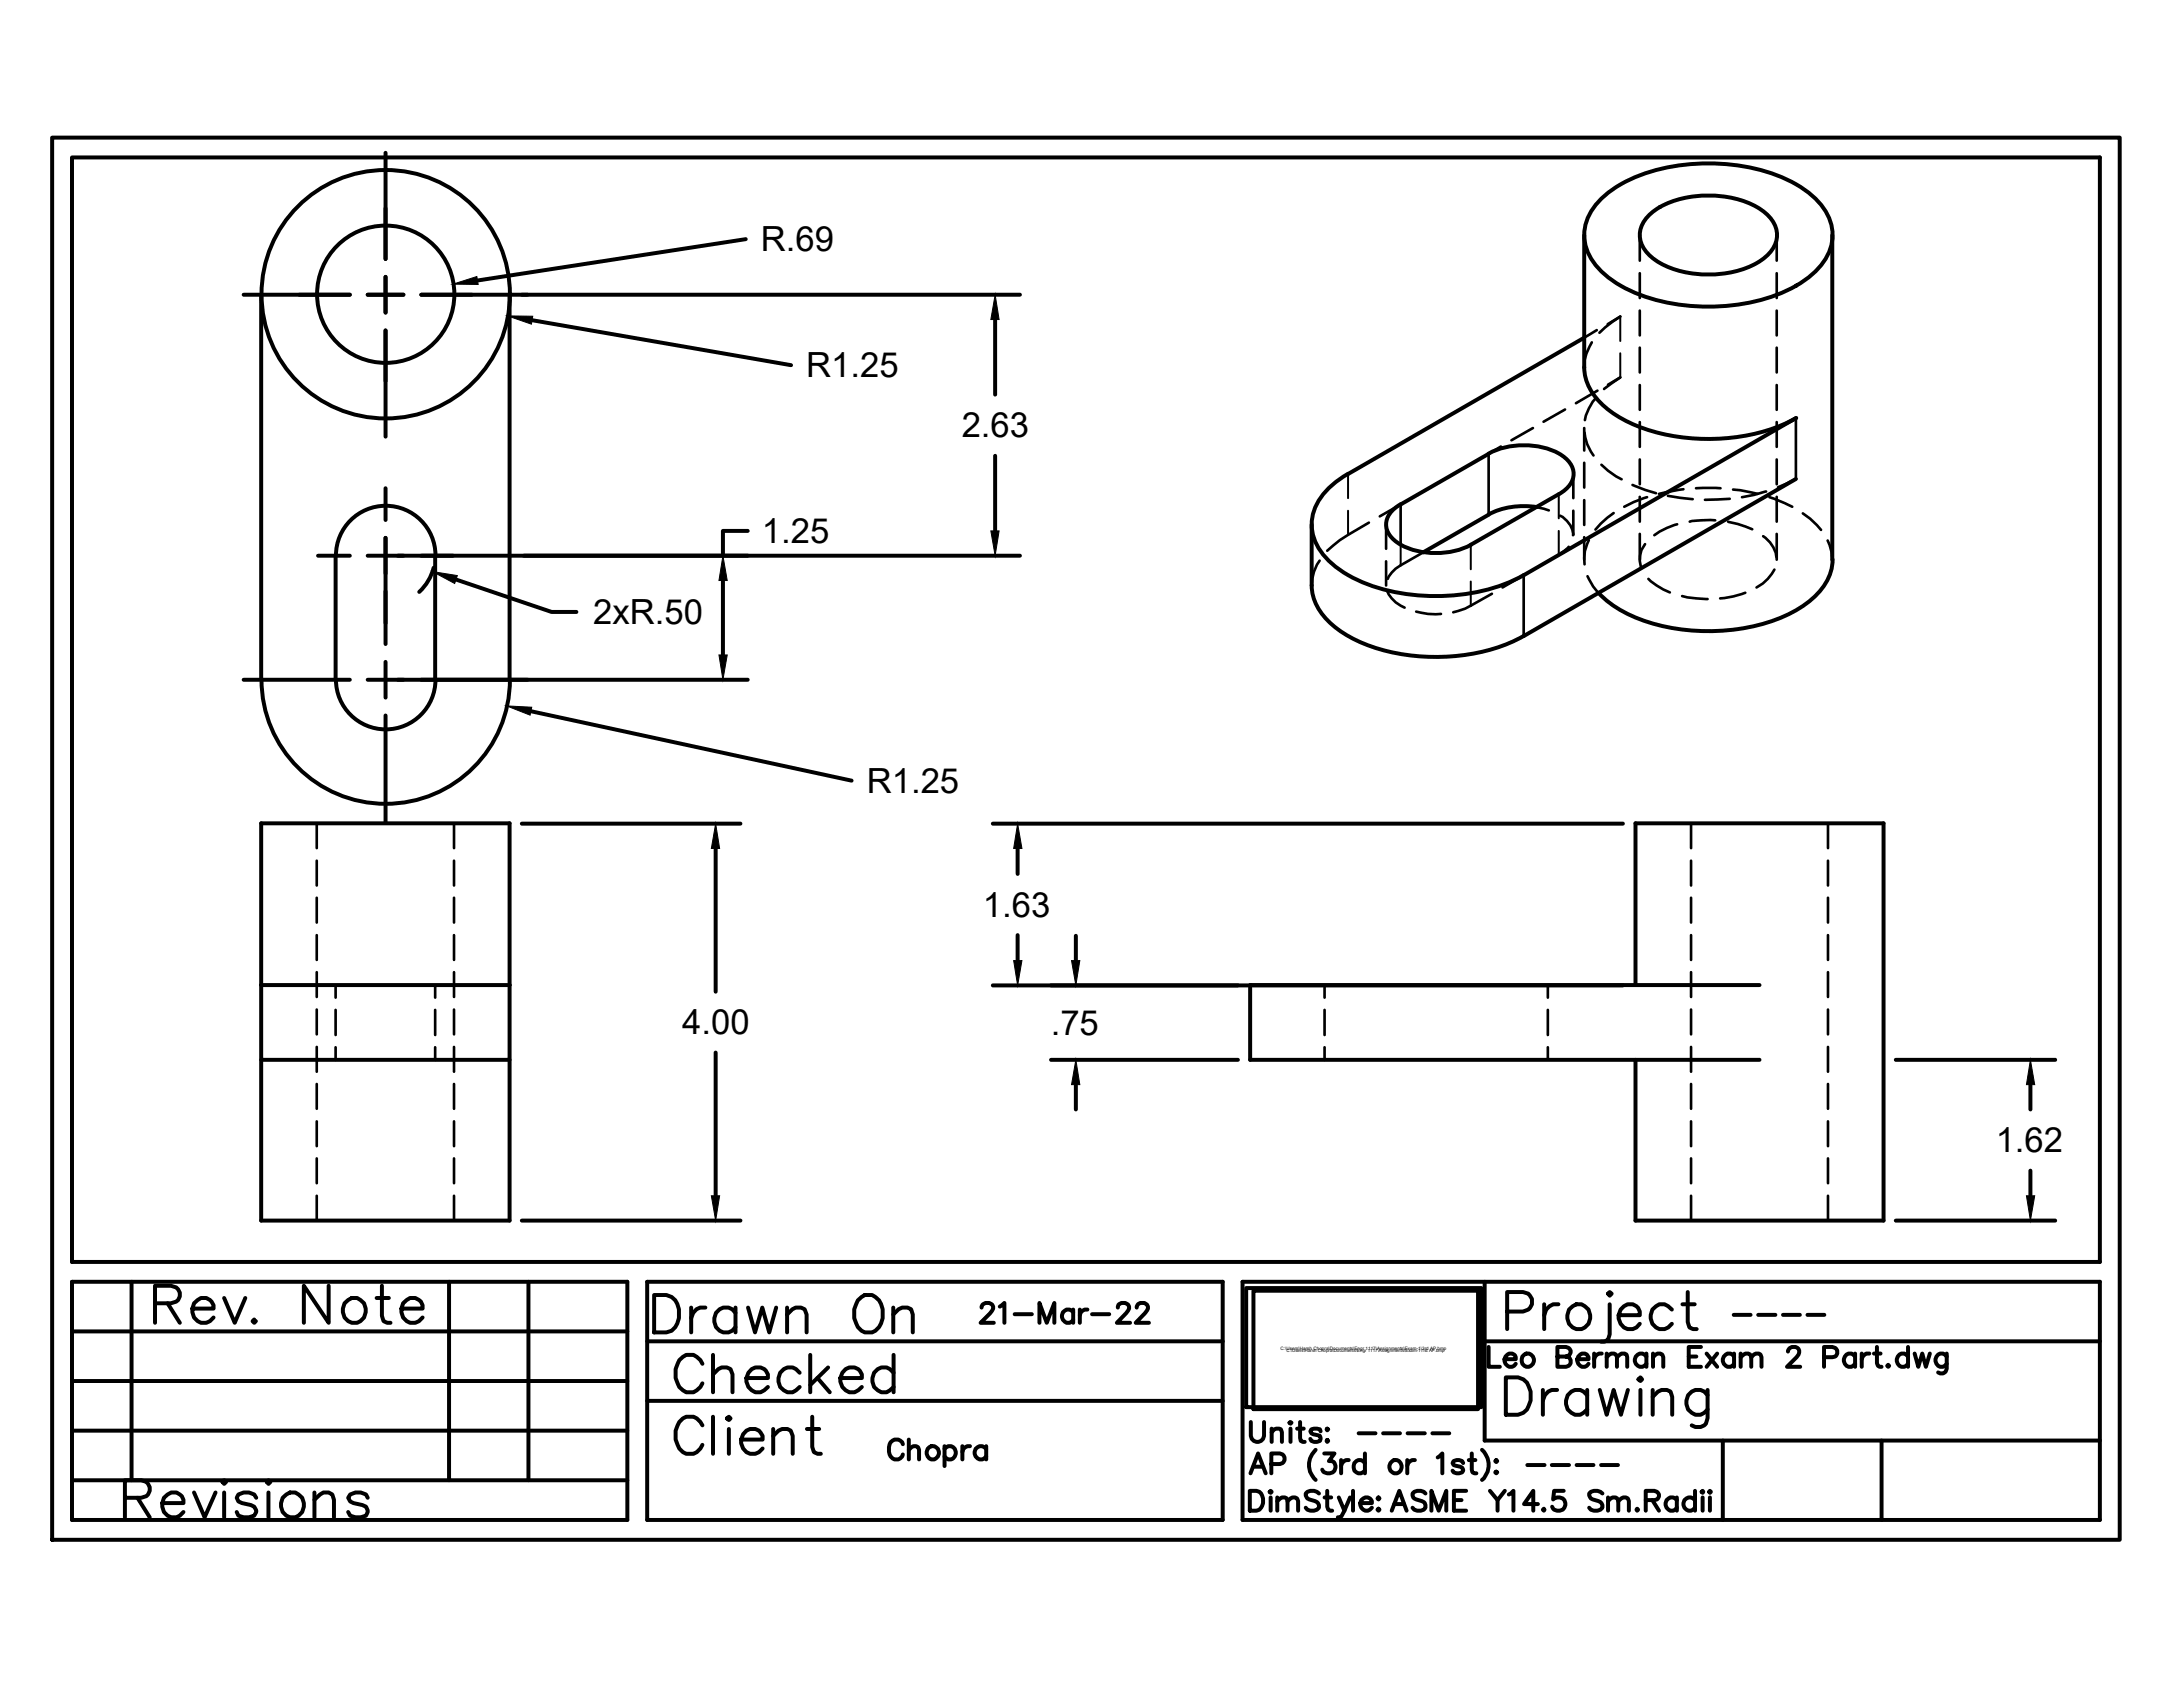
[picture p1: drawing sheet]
<svg xmlns="http://www.w3.org/2000/svg" width="279mm" height="216mm" viewBox="0 0 279 216" stroke-linecap="round" stroke-linejoin="round" font-family="sans-serif">
<defs><g id="words">
<text font-size="10.6" x="191.6" y="183.8">Drawing</text>
<g font-size="8.8">
<text x="82.5" y="171.8">Drawn On</text>
<text x="85.4" y="179.6">Checked</text>
<text x="85.4" y="187.3">Client</text>
<text x="14.8" y="195.4">Revisions</text>
</g>
<text font-size="8.4" x="18.7" y="170.4">Rev. Note</text>
<text font-size="6.6" x="112.5" y="188.7">Chopra</text>
<text font-size="5.7" x="124.2" y="170.4">21-Mar-22</text>
<g font-size="4.4">
<text x="97.4" y="32.2">R.69</text>
<text x="103.2" y="48.3">R1.25</text>
<text x="123.1" y="56">2.63</text>
<text x="97.5" y="69.5">1.25</text>
<text x="75.9" y="79.8">2xR.50</text>
<text x="110.9" y="101.4">R1.25</text>
<text x="125.8" y="117.3">1.63</text>
<text x="87.3" y="132.4">4.00</text>
<text x="134.5" y="132.4">.75</text>
<text x="255.4" y="147.5">1.62</text>
</g>
<text font-size="2.6" x="220.8" y="169.3">----</text>
<g font-size=".6">
<text x="163.9" y="172.8">C:\Users\Harsh Chopra\Documents\Engr 1117\Assignments\Exam-1\3rd AP.bmp</text>
<text x="164.7" y="173">C:\Users\Harsh Chopra\Documents\Engr 1117\Assignments\Exam-1\1st AP.bmp</text>
</g>
</g></defs>
<!-- layer: MD_Hidden -->
<g fill="none" stroke="#000" stroke-width=".34">
<path d="M209.9 30.1v3.3M209.9 35v3.1M209.9 39.8v3.1M227.4 30.1v3.3M227.4 35v3.1M227.4 39.8v3.1M192.1 57.2l-1.6 .9M196.2 54.8l-2.8 1.5M200.3 52.4l-2.7 1.6M202.8 54.8v2.9M202.8 59.2v3.2M202.8 55.4a5.6 5.6 0 0 0 1.1 2.9"/>
<path d="M203.7 43.8a5.9 5.9 0 0 0-.9 3.2M204.2 51a6 6 0 0 0-1.4 2.8M204.4 42.2l-1.6 1M204.5 50l-2.8 1.6M205 59.5l.8 .7 1.7 1.1M205.8 41.5l1.6-1-2 1.4-.7 .7M205.8 49.2l1.6-.9-2.1 1.5M209.9 44.5v3.2M209.9 49.3v3.2M209.9 54v3.2M209.9 58.8v3.2M227.4 44.5v3.2"/>
<path d="M227.4 49.3v3.2M227.4 54v3.2M227.4 58.8v3.2M168.9 71.8a5.5 5.5 0 0 0-1 3.1M175.2 66.9a20.5 20.5 0 0 0-5.3 3.6M177.4 67.1v3.1M177.4 71.8v3.1M177.5 75.6a4 4 0 0 0 2.3 2.2M179.3 64.6l-2.7 1.5M181.3 78.3a8.4 8.4 0 0 0 3.1 .3M182.1 70.7l-2.8 1.6a3.8 3.8 0 0 0-1.7 1.8M191 76l-3.5 1.9-1.5 .5"/>
<path d="M195 73.6l-2.7 1.6M196.6 64.9l1.6 .4M199.7 66a2.83 2.83 0 0 1 1.6 2.5M200.8 70l-1.3 1M201.4 60.7v3.1M201.4 65.4v3.1M202.8 64v3.2M202.8 68.7v2.9M203.2 73.7l.7 1.4 .7 .8M203.4 69.1a4.9 4.9 0 0 0-.6 3.1M206.5 65.7l-1.6 1.3-.7 .8M208.9 62.1l1.7 .6 1.3 .4"/>
<path d="M209.9 63.6v3.2M209.9 68.3v3.3M210.6 69.6a3.2 3.2 0 0 0-.5 3.1M210.8 63.6l-1.7 .7-1.2 .6M211 74.1a8.6 8.6 0 0 0 2.7 1.7M213.5 63.5l3.1 .4M214.7 67.1a8.9 8.9 0 0 0-3 1.4M215.3 76.3l.7 .2 2.6 .2M215.5 62.6l-3.2 .6M217.1 62.5h3.1M219.5 66.6h-1.8l-1.4 .2M221.2 66.8l1.2 .3 1.9 .6"/>
<path d="M221.4 63.8l-3.2 .2M221.8 62.7h.9l2.2 .5M223.4 75.9a11.2 11.2 0 0 1-3.2 .7M225.7 68.6a3.8 3.8 0 0 1 1.7 2.7M226 62.9l-1.5 .4-1.5 .3M226.5 63.6l2.9 1.3M227.1 72.9a5.5 5.5 0 0 1-2.3 2.3M227.4 63.6v3.2M227.4 68.3v3.3M229.9 61.3l-2.3 1.1M230.7 65.7l1 .7 1.4 1.4M233.9 69.2l.5 1.5 .1 .9"/>
<path d="M40.5 105.4v3.1M40.5 110.2v3.1M40.5 114.9v3.2M40.5 119.7v3.2M58.1 105.4v3.1M58.1 110.2v3.1M58.1 114.9v3.2M58.1 119.7v3.2M216.4 105.4v3.1M216.4 110.2v3.1M216.4 114.9v3.2M216.4 119.7v3.2"/>
<path d="M234 105.4v3.1M234 110.2v3.1M234 114.9v3.2M234 119.7v3.2M40.5 124.4v3.2M40.5 129.2v3.2M40.5 134v3.2M40.5 138.7v3.2M43 126.1v1.6M43 129.2v3.3M43 134v1.6M55.7 126.1v1.6"/>
<path d="M55.7 129.2v3.3M55.7 134v1.6M58.1 124.4v3.2M58.1 129.2v3.2M58.1 134v3.2M58.1 138.7v3.2M169.5 126.1v1.6M169.5 129.2v3.3M169.5 134v1.6M198.1 126.1v1.6M198.1 129.2v3.3M198.1 134v1.6"/>
<path d="M216.4 124.4v3.2M216.4 129.2v3.2M216.4 134v3.2M216.4 138.7v3.2M234 124.4v3.2M234 129.2v3.2M234 134v3.2M234 138.7v3.2M40.5 143.5v3.2M40.5 148.3v3.1M40.5 153v3.2M58.1 143.5v3.2"/>
<path d="M58.1 148.3v3.1M58.1 153v3.2M216.4 143.5v3.2M216.4 148.3v3.1M216.4 153v3.2M234 143.5v3.2M234 148.3v3.1M234 153v3.2"/>
</g>
<!-- layer: MD_Visible -->
<g fill="none" stroke="#000" stroke-width=".51">
<path d="M33.4 37.7v49.3M65.2 37.7v49.3M202.8 30.1v16.9M205.1 25.3a19.1 19.1 0 0 1 11.1-4.3 24.3 24.3 0 0 1 13.7 2.6 8.5 8.5 0 0 1 4.6 5.5 6.3 6.3 0 0 1-2.3 5.8 19.1 19.1 0 0 1-11.1 4.2 24.3 24.3 0 0 1-13.7-2.5 8.5 8.5 0 0 1-4.5-5.5 6.3 6.3 0 0 1 2.2-5.8zM210.9 27.7a11 11 0 0 1 7.8-2.7 11 11 0 0 1 7.7 2.7 3.3 3.3 0 0 1 0 4.8 11 11 0 0 1-7.7 2.6 11 11 0 0 1-7.8-2.6 3.3 3.3 0 0 1 0-4.8zM234.5 30.1v41.5M190.5 58.1l-11.2 6.5M190.5 58.1a10 10 0 0 1 9 0 3.1 3.1 0 0 1 1.9 2.9 3.4 3.4 0 0 1-1.9 2.2M202.8 47a6.8 6.8 0 0 0 2.6 5.1 18.9 18.9 0 0 0 10 3.9 24.6 24.6 0 0 0 14.5-2.5M202.8 43.2l-30.3 17.5M229.9 53.5l-34.9 20.1M43 71.1v15.9"/>
<path d="M43 71.1a6.4 6.4 0 0 1 6.4-6.4 6.4 6.4 0 0 1 6.3 6.4M55.7 71.1v15.9M167.9 67.1v7.8M172.5 60.6a8.5 8.5 0 0 0-4.5 5.5 6.3 6.3 0 0 0 2.3 5.8 19.1 19.1 0 0 0 11 4.3 24.3 24.3 0 0 0 13.7-2.6M179.3 64.5a3.1 3.1 0 0 0-1.9 2.9 3.4 3.4 0 0 0 1.9 2.3 10 10 0 0 0 9 0M190.5 65.9l-8.4 4.8M196.7 64.9a9.9 9.9 0 0 0-6.2 .9M199.5 63.2l-11.3 6.5M229.9 61.3l-34.9 20.1a24.9 24.9 0 0 1-17.3 2 14.7 14.7 0 0 1-8.6-5 6 6 0 0 1-1.2-3.5M234.6 71.6a6.9 6.9 0 0 1-2.9 5.3 19.8 19.8 0 0 1-10.7 3.8 23.9 23.9 0 0 1-13.7-2.7l-1.9-1.4-.8-.7M33.5 87a15.9 15.9 0 0 0 15.9 15.9 15.9 15.9 0 0 0 15.9-15.9M43 87a6.4 6.4 0 0 0 6.4 6.3 6.4 6.4 0 0 0 6.3-6.3"/>
<path d="M33.4 126.1h31.8M33.4 126.1v-20.7h31.8v20.7M33.4 135.6v20.6h31.8v-20.6M33.4 126.1v9.5h31.8v-9.5M209.3 126.1v-20.7h31.8v50.8h-31.8v-20.6M225.2 126.1h-65.2v9.5h65.2"/>
<circle cx="49.4" cy="37.7" r="15.9"/>
<circle cx="49.4" cy="37.7" r="8.8"/>
</g>
<!-- layer: MD_Visible Narrow -->
<path d="M190.5 58.1v7.8M229.9 53.5v7.8M179.3 64.6v5.1M195 73.6v7.8" fill="none" stroke="#000" stroke-width=".34"/>
<!-- layer: MD_Hidden Narrow -->
<path d="M207.4 40.5v3.1M207.4 45.2v3.1M172.5 60.7v3.1M172.5 65.4v3.1M179.3 69.7v2.6M188.2 69.7v3.2M188.2 74.4v3.1M199.5 63.2v3.1M199.5 67.9v3.1" fill="none" stroke="#000" stroke-width=".25"/>
<!-- layer: 0 -->
<g fill="none" stroke="#000" stroke-width=".51">
<path d="M6.7 17.6h264.6v179.5h-264.6zM49.3 19.6v13.5M9.2 20.2h259.6v141.3h-259.6zM31.2 37.7h13.6M47.1 37.7h4.5M49.3 35.4v4.6M53.9 37.7h76.6M95.4 30.6l-34.3 5.3M49.3 42.3v13.6M68.1 41l33.1 5.7M127.4 40.9v9.6M127.4 58.3v9.6"/>
<path d="M40.7 71.1h4.1M47.1 71.1h83.4M49.3 62.5v4M49.3 68.8v13.6M55.5 72.7a6.3 6.3 0 0 1-1.8 3.1M58.4 74.2l12.2 4.1h3.2M92.5 74.3v9.5M95.7 67.9h-3.2v3.2M31.2 87h13.6M47.1 87h48.6M49.3 84.7v4.6M49.3 91.6v13.6"/>
<path d="M67.9 91l41.1 8.9M66.8 105.4h28M91.6 108.6v18.3M127.1 105.4h80.6M130.2 108.6v3.2M130.2 119.7v3.2M137.7 119.8v3.1M91.6 134.7v18.3M127.1 126.1h80.6M134.5 135.6h23.9M137.7 138.8v3.2M242.6 135.6h20.4"/>
<path d="M259.9 138.8v3.2M66.8 156.2h28M242.6 156.2h20.4M259.9 149.8v3.2M9.2 164h71.1v30.5h-71.1zM9.2 170.4h71.1M9.2 176.7h71.1M16.8 164v25.4M57.5 164v25.4M67.6 164v25.4M82.8 164h73.7v30.5h-73.7zM82.8 171.7h73.7"/>
<path d="M82.8 179.3h73.7M159 164h109.8v30.5h-109.8zM159.5 164.8h30.1v15.3h-30.1zM160.4 165.2h28.8v15.1h-28.8zM190 171.7h78.8M190 164v20.4h78.8M192.9 167.9h2a1.25 1.25 0 0 0 1.2-1.3 1.25 1.25 0 0 0-1.2-1.2h-2v4.7M197.6 166.9v3.2M199.5 166.9a1.57 1.57 0 0 0-1.9 1.4M200.8 167.6a1.45 1.45 0 0 1 1.6-.7 1.45 1.45 0 0 1 1.1 1.4 1.5 1.5 0 0 1-1.4 1.8 1.5 1.5 0 0 1-1.5-1.8zM206 165.4l.3 .2-.3 .2-.2-.2zM206 166.9v3.9l-.2 .7-.5 .2h-.4"/>
<path d="M207.2 168.3h2.7a1.24 1.24 0 0 0-.6-1.3 1.24 1.24 0 0 0-1.5 .2 1.61 1.61 0 0 0-.5 1.9 1.61 1.61 0 0 0 1.7 1l.5-.2 .4-.5M214 167.6a1.45 1.45 0 0 0-1.6-.7 1.45 1.45 0 0 0-1.1 1.4 1.49 1.49 0 0 0 .9 1.7 1.49 1.49 0 0 0 1.8-.6M215.3 166.9h1.6M216 165.4v3.8l.2 .7 .5 .2h.5M222.8 173.7l.6-.5h.4l.2 .2 .1 .3v1.2M224.1 173.7l.6-.5h.4l.2 .2 .2 .3v1.2M228.8 173a.67 .67 0 0 1 .5-.6h.5a.63 .63 0 0 1 .4 1l-1.5 1.5h1.7M233.5 173.7l1.4-.1a.69 .69 0 0 0 0-1.1l-.4-.1h-1v2.5M237.4 173.6a.81 .81 0 0 0-1.1-.2 .81 .81 0 0 0-.2 1.1 .73 .73 0 0 0 .7 .4 .73 .73 0 0 0 .6-.4M237.4 173.2v1.7M238.3 173.2v1.7M239.3 173.2a.85 .85 0 0 0-1 .7"/>
<path d="M239.8 173.2h.9M240.2 172.4v2.1l.2 .3 .2 .1h.2M241.7 174.7l-.2 .1 .2 .1 .1-.1M244.2 173.6a.81 .81 0 0 0-1.1-.2 .81 .81 0 0 0-.2 1.1 .73 .73 0 0 0 .7 .4 .73 .73 0 0 0 .6-.4M244.2 172.4v2.5M245.1 173.2l.4 1.7 .5-1.7 .5 1.7 .5-1.7M249.2 173.2v2a.68 .68 0 0 1-1.1 .4M249.2 173.6a.81 .81 0 0 0-1.2-.2 .81 .81 0 0 0-.2 1.1 .73 .73 0 0 0 .7 .4 .73 .73 0 0 0 .7-.4M9.2 183.1h71.1M9.2 189.4h71.1M160 190.8h.8a1.34 1.34 0 0 1 .7 1.9l-.3 .5-.4 .1h-.8zM160 188.6l1-2.6 1 2.6"/>
<path d="M160.1 182v1.8a.85 .85 0 0 0 .8 .7 .85 .85 0 0 0 .9-.7v-1.8M160.4 187.7h1.2M162.6 190.8l.2 .1-.2 .2-.1-.2zM162.6 191.6v1.7M162.7 187.4h1.1a.68 .68 0 0 0 .6-.7 .68 .68 0 0 0-.6-.7h-1.1v2.6M162.8 183.3a.86 .86 0 0 1 1.1-.4l.2 .4v1.2M162.8 182.8v1.7M163.5 192.1l.6-.5h.4l.2 .2 .1 .3v1.2M163.5 191.6v1.7M164.8 192.1l.6-.5h.4l.2 .2 .1 .3v1.2M165 182.1l.2-.1 .1 .1-.1 .1zM165.2 182.8v1.7"/>
<path d="M166 182.8h.9M166.4 182v2l.1 .4 .5 .1M168.4 185.5a2.59 2.59 0 0 0 0 3.9M168.8 191.1a1.18 1.18 0 0 0-1.7 0 .71 .71 0 0 0 .5 .8l.7 .2a.62 .62 0 0 1 .5 .5 .62 .62 0 0 1-.2 .6 1.11 1.11 0 0 1-1.5-.2M169 183.2l-.1-.3-.3-.1-.8 .1-.1 .3 .1 .2 .3 .2 .8 .2 .1 .2-.1 .4a.83 .83 0 0 1-1.2-.2M169.5 186h1.3l-.7 1h.4a.84 .84 0 0 1 .4 1 .84 .84 0 0 1-1 .6l-.5-.3-.2-.2M169.5 191.6h.9M169.8 182.9l.1-.1 .1 .1-.1 .1zM169.9 190.8v2l.1 .4 .5 .1M169.9 184.3l.1 .1-.1 .1-.1-.1zM171.4 191.6l.7 1.7 .7-1.7M171.6 186.9v1.7"/>
<path d="M172.1 193.3l-.5 .9h-.4M172.6 186.9a.85 .85 0 0 0-1 .7M173.2 190.8v2.5M173.9 183.4h2.2M174.1 192.4h1.5a.74 .74 0 0 0-.8-.8 .74 .74 0 0 0-.7 .8 .81 .81 0 0 0 .5 .9 .81 .81 0 0 0 1-.3M174.7 187.2a.78 .78 0 0 0-1-.3 .78 .78 0 0 0-.4 .9 .78 .78 0 0 0 .5 .7 .78 .78 0 0 0 .9-.3M174.7 186v2.6M176.3 191.8l.1-.2 .2 .2-.2 .1zM176.3 193.2l.1-.1 .2 .1-.2 .1zM177 183.4h2.2M178.1 193.3l1-2.5 .9 2.5M178.5 192.5h1.2"/>
<path d="M180.1 186.9v1.7M180.2 183.4h2.2M181.1 186.9a.85 .85 0 0 0-1 .7M182.4 191.1a1.12 1.12 0 0 0-1.6 0 .61 .61 0 0 0 .5 .8l.7 .2a.62 .62 0 0 1 .5 .5 .62 .62 0 0 1-.3 .6 1.11 1.11 0 0 1-1.4-.2M183.2 193.3v-2.5l.9 2.5 1-2.5v2.5M183.3 183.4h2.2M184 186.5l.6-.5v2.6M186.1 192h1M187.3 187.2l-.2-.2-.3-.1-.8 .1-.1 .2 .1 .3 1.1 .3 .2 .4a.82 .82 0 0 1-1.4 0M187.6 190.8h-1.5v2.5h1.5M188.4 186v2.1l.1 .3 .5 .2M189.7 185.5a2.59 2.59 0 0 1 0 3.9"/>
<path d="M190.7 190.8l1 1.2 .9-1.2M191.4 188.4l.1-.1 .1 .1-.1 .2zM191.7 192v1.3M193.1 191.3l.6-.5v2.5M196.8 192.5h-1.7l1.1-1.7v2.5M197.6 193.1l-.1 .1 .1 .1 .1-.1M200.1 190.8h-1.2l-.1 1.1a.89 .89 0 0 1 1.3 0 .89 .89 0 0 1-.1 1.3 .89 .89 0 0 1-1.3-.4M205.1 191.1a1.18 1.18 0 0 0-1.7 0 .71 .71 0 0 0 .5 .8l.7 .2a.62 .62 0 0 1 .5 .5 .62 .62 0 0 1-.3 .6 1.11 1.11 0 0 1-1.4-.2M205.8 192.1l.6-.5h.4l.2 .2 .1 .3v1.2M205.8 191.6v1.7M207.1 192.1l.7-.5h.3l.3 .2 .1 .3v1.2M209.5 193.1v.1v.1l.2-.1"/>
<path d="M210.6 192h1.1a.6 .6 0 0 0 .6-.7l-.2-.4-.4-.1h-1.1v2.5M211.5 192l.8 1.3M214.6 192a.84 .84 0 0 0-1.4 .2 .84 .84 0 0 0 1 1.1l.4-.3M214.6 191.6v1.7M216.9 192a.82 .82 0 0 0-1.2-.1 .82 .82 0 0 0 0 1.2 .82 .82 0 0 0 1.2-.1M216.9 190.8v2.5M217.9 190.8l.1 .1-.1 .2-.1-.2zM217.9 191.6v1.7M218.8 190.8l.2 .1-.2 .2v-.2zM218.8 191.6v1.7M220.5 184.4v10.1M240.8 184.4v10.1"/>
<circle cx="178.6" cy="187.7" r=".84"/>
</g>
<g fill="#000" stroke="#000" stroke-width=".13">
<path d="M58 36.4l3-1 .2 1zM65 40.4l3.2 .1-.2 1zM127.4 37.7l.5 3.2h-1.1zM55.4 73.2l3.1 .5-.3 1zM92.5 71.1l.6 3.2h-1.1zM126.8 67.9h1.1l-.5 3.2zM64.8 90.3l3.3 .2-.3 1zM92 83.8h1.1l-.6 3.2zM91.6 105.4l.5 3.2h-1.1zM130.2 105.4l.6 3.2h-1.1zM129.7 122.9h1.1l-.6 3.2zM137.1 122.9h1.1l-.5 3.2z"/>
<path d="M137.7 135.6l.5 3.2h-1.1zM259.9 135.6l.5 3.2h-1zM91 153h1.1l-.5 3.2zM259.4 153h1l-.5 3.2z"/>
</g>
<use href="#words"/>
</svg>
